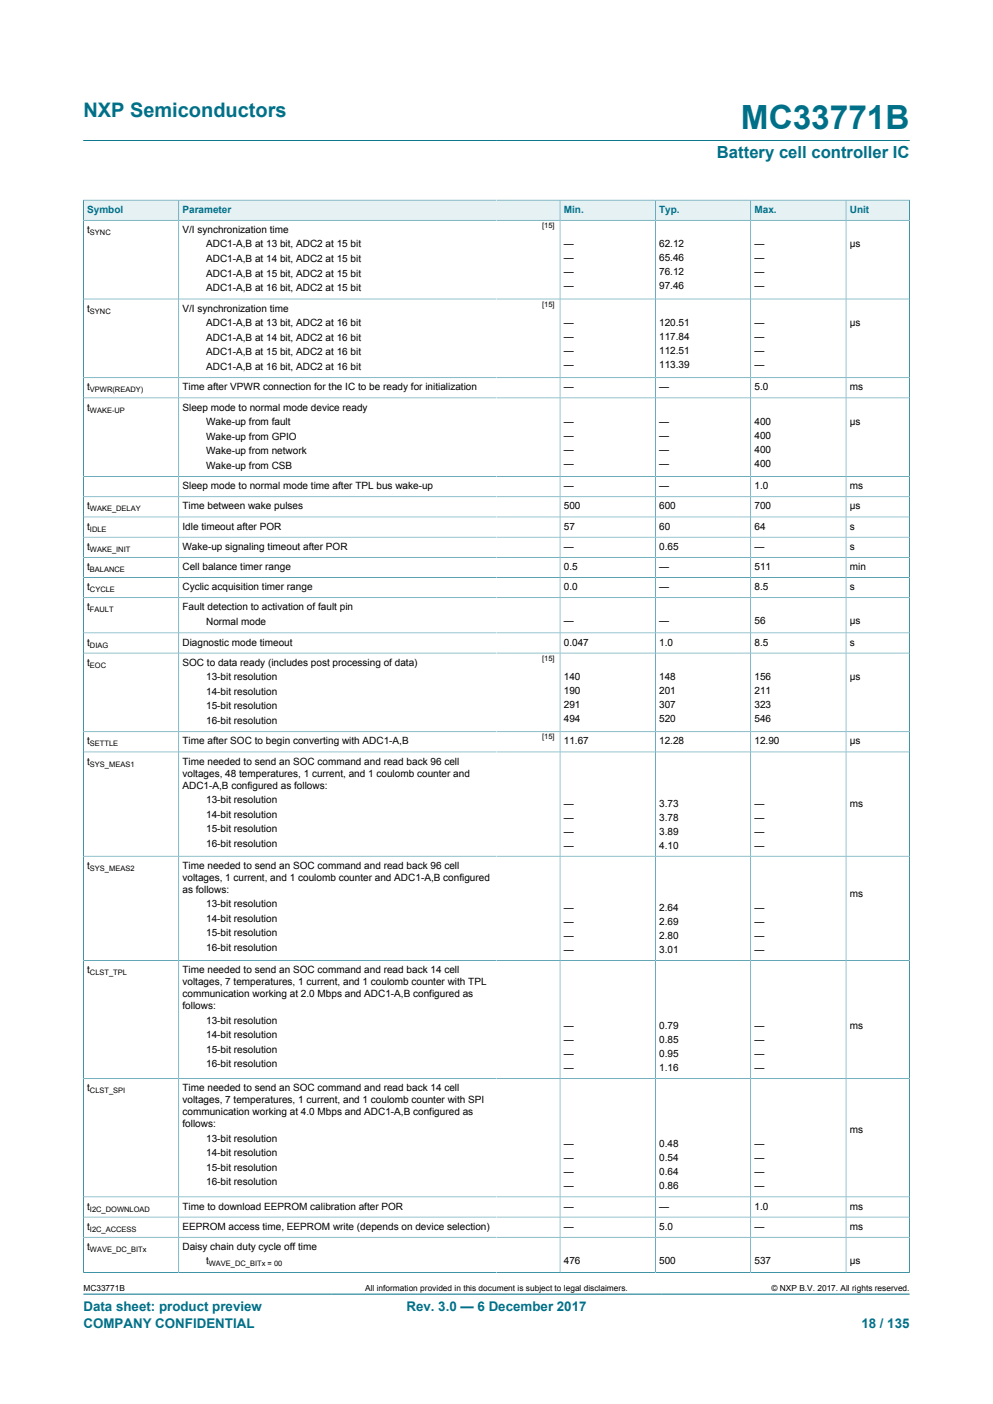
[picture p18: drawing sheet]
<svg xmlns="http://www.w3.org/2000/svg" width="210mm" height="297mm" viewBox="0 0 210 297" stroke-linecap="round" stroke-linejoin="round" font-family="sans-serif">
<defs><g id="words">
<text font-size="7.1" fill="#007088" x="156.7" y="27.2">MC33771B</text>
<text font-size="4.2" fill="#007088" x="17.6" y="24.8">NXP Semiconductors</text>
<text font-size="3.5" fill="#007088" x="151.6" y="33.5">Battery cell controller IC</text>
<g font-size="2.8" fill="#007088">
<text x="17.6" y="277.3">Data sheet: product preview</text>
<text x="17.6" y="281">COMPANY CONFIDENTIAL</text>
<text x="86" y="277.3">Rev. 3.0 — 6 December 2017</text>
<text x="182.2" y="281">18 / 135</text>
</g>
<g font-size="2.1" fill="#007088">
<text x="18.4" y="45">Symbol</text>
<text x="38.6" y="45">Parameter</text>
<text x="119.2" y="45">Min.</text>
<text x="139.4" y="45">Typ.</text>
<text x="159.6" y="45">Max.</text>
<text x="179.7" y="45">Unit</text>
</g>
<g font-size="2.1">
<text x="18.4" y="49.3">t</text>
<text x="38.6" y="49.3">V/I synchronization time</text>
<text x="43.6" y="52.4">ADC1-A,B at 13 bit, ADC2 at 15 bit</text>
<text x="119.2" y="52.2">—</text>
<text x="139.4" y="52.2">62.12</text>
<text x="159.6" y="52.2">—</text>
<text x="179.7" y="52.2">µs</text>
<text x="43.6" y="55.4">ADC1-A,B at 14 bit, ADC2 at 15 bit</text>
<text x="43.6" y="58.5">ADC1-A,B at 15 bit, ADC2 at 15 bit</text>
<text x="119.2" y="55.2">—</text>
<text x="119.2" y="58.2">—</text>
<text x="139.4" y="55.2">65.46</text>
<text x="139.4" y="58.2">76.12</text>
<text x="159.6" y="55.2">—</text>
<text x="159.6" y="58.2">—</text>
<text x="18.4" y="65.9">t</text>
<text x="38.6" y="65.9">V/I synchronization time</text>
<text x="43.6" y="61.6">ADC1-A,B at 16 bit, ADC2 at 15 bit</text>
<text x="119.2" y="61.1">—</text>
<text x="139.4" y="61.1">97.46</text>
<text x="159.6" y="61.1">—</text>
<text x="43.6" y="69">ADC1-A,B at 13 bit, ADC2 at 16 bit</text>
<text x="119.2" y="68.9">—</text>
<text x="119.2" y="71.9">—</text>
<text x="139.4" y="68.9">120.51</text>
<text x="139.4" y="71.9">117.84</text>
<text x="159.6" y="68.9">—</text>
<text x="159.6" y="71.9">—</text>
<text x="179.7" y="68.9">µs</text>
<text x="43.6" y="72.1">ADC1-A,B at 14 bit, ADC2 at 16 bit</text>
<text x="43.6" y="75.1">ADC1-A,B at 15 bit, ADC2 at 16 bit</text>
<text x="119.2" y="74.8">—</text>
<text x="119.2" y="77.8">—</text>
<text x="139.4" y="74.8">112.51</text>
<text x="139.4" y="77.8">113.39</text>
<text x="159.6" y="74.8">—</text>
<text x="159.6" y="77.8">—</text>
<text x="18.4" y="82.6">t</text>
<text x="38.6" y="82.6">Time after VPWR connection for the IC to be ready for initialization</text>
<text x="43.6" y="78.2">ADC1-A,B at 16 bit, ADC2 at 16 bit</text>
<text x="119.2" y="82.6">—</text>
<text x="139.4" y="82.6">—</text>
<text x="159.6" y="82.6">5.0</text>
<text x="179.7" y="82.6">ms</text>
<text x="18.4" y="86.9">t</text>
<text x="38.6" y="86.9">Sleep mode to normal mode device ready</text>
<text x="43.6" y="89.9">Wake-up from fault</text>
<text x="119.2" y="89.8">—</text>
<text x="139.4" y="89.8">—</text>
<text x="159.6" y="89.8">400</text>
<text x="179.7" y="89.8">µs</text>
<text x="43.6" y="93">Wake-up from GPIO</text>
<text x="119.2" y="92.8">—</text>
<text x="119.2" y="95.7">—</text>
<text x="139.4" y="92.8">—</text>
<text x="139.4" y="95.7">—</text>
<text x="159.6" y="92.8">400</text>
<text x="159.6" y="95.7">400</text>
<text x="43.6" y="96.1">Wake-up from network</text>
<text x="43.6" y="99.1">Wake-up from CSB</text>
<text x="119.2" y="98.7">—</text>
<text x="139.4" y="98.7">—</text>
<text x="159.6" y="98.7">400</text>
<text x="18.4" y="107.8">t</text>
<text x="38.6" y="103.5">Sleep mode to normal mode time after TPL bus wake-up</text>
<text x="38.6" y="107.8">Time between wake pulses</text>
<text x="119.2" y="103.5">—</text>
<text x="119.2" y="107.8">500</text>
<text x="139.4" y="103.5">—</text>
<text x="139.4" y="107.8">600</text>
<text x="159.6" y="103.5">1.0</text>
<text x="159.6" y="107.8">700</text>
<text x="179.7" y="103.5">ms</text>
<text x="179.7" y="107.8">µs</text>
<text x="18.4" y="112">t</text>
<text x="38.6" y="112">Idle timeout after POR</text>
<text x="119.2" y="112">57</text>
<text x="139.4" y="112">60</text>
<text x="159.6" y="112">64</text>
<text x="179.7" y="112">s</text>
<text x="18.4" y="116.3">t</text>
<text x="38.6" y="116.3">Wake-up signaling timeout after POR</text>
<text x="119.2" y="116.3">—</text>
<text x="139.4" y="116.3">0.65</text>
<text x="159.6" y="116.3">—</text>
<text x="179.7" y="116.3">s</text>
<text x="18.4" y="120.6">t</text>
<text x="18.4" y="124.8">t</text>
<text x="38.6" y="120.6">Cell balance timer range</text>
<text x="38.6" y="124.8">Cyclic acquisition timer range</text>
<text x="119.2" y="120.6">0.5</text>
<text x="119.2" y="124.8">0.0</text>
<text x="139.4" y="120.6">—</text>
<text x="139.4" y="124.8">—</text>
<text x="159.6" y="120.6">511</text>
<text x="159.6" y="124.8">8.5</text>
<text x="179.7" y="120.6">min</text>
<text x="179.7" y="124.8">s</text>
<text x="18.4" y="129.1">t</text>
<text x="38.6" y="129.1">Fault detection to activation of fault pin</text>
<text x="18.4" y="136.6">t</text>
<text x="38.6" y="136.6">Diagnostic mode timeout</text>
<text x="43.6" y="132.2">Normal mode</text>
<text x="119.2" y="132.1">—</text>
<text x="119.2" y="136.6">0.047</text>
<text x="139.4" y="132.1">—</text>
<text x="139.4" y="136.6">1.0</text>
<text x="159.6" y="132.1">56</text>
<text x="159.6" y="136.6">8.5</text>
<text x="179.7" y="132.1">µs</text>
<text x="179.7" y="136.6">s</text>
<text x="18.4" y="140.8">t</text>
<text x="38.6" y="140.8">SOC to data ready (includes post processing of data)</text>
<text x="43.6" y="143.9">13-bit resolution</text>
<text x="119.2" y="143.8">140</text>
<text x="139.4" y="143.8">148</text>
<text x="159.6" y="143.8">156</text>
<text x="179.7" y="143.8">µs</text>
<text x="43.6" y="147">14-bit resolution</text>
<text x="119.2" y="146.8">190</text>
<text x="119.2" y="149.7">291</text>
<text x="139.4" y="146.8">201</text>
<text x="139.4" y="149.7">307</text>
<text x="159.6" y="146.8">211</text>
<text x="159.6" y="149.7">323</text>
<text x="43.6" y="150">15-bit resolution</text>
<text x="43.6" y="153.1">16-bit resolution</text>
<text x="119.2" y="152.7">494</text>
<text x="139.4" y="152.7">520</text>
<text x="159.6" y="152.7">546</text>
<text x="18.4" y="157.5">t</text>
<text x="18.4" y="161.8">t</text>
<text x="38.6" y="157.5">Time after SOC to begin converting with ADC1-A,B</text>
<text x="38.6" y="161.8">Time needed to send an SOC command and read back 96 cell</text>
<text x="119.2" y="157.5">11.67</text>
<text x="139.4" y="157.5">12.28</text>
<text x="159.6" y="157.5">12.90</text>
<text x="179.7" y="157.5">µs</text>
<text x="38.6" y="164.3">voltages, 48 temperatures, 1 current, and 1 coulomb counter and</text>
<text x="38.6" y="166.8">ADC1-A,B configured as follows:</text>
<text x="43.6" y="169.9">13-bit resolution</text>
<text x="43.6" y="173">14-bit resolution</text>
<text x="119.2" y="170.6">—</text>
<text x="119.2" y="173.6">—</text>
<text x="139.4" y="170.6">3.73</text>
<text x="139.4" y="173.6">3.78</text>
<text x="159.6" y="170.6">—</text>
<text x="159.6" y="173.6">—</text>
<text x="179.7" y="170.6">ms</text>
<text x="43.6" y="176">15-bit resolution</text>
<text x="43.6" y="179.1">16-bit resolution</text>
<text x="119.2" y="176.6">—</text>
<text x="119.2" y="179.5">—</text>
<text x="139.4" y="176.6">3.89</text>
<text x="139.4" y="179.5">4.10</text>
<text x="159.6" y="176.6">—</text>
<text x="159.6" y="179.5">—</text>
<text x="18.4" y="183.8">t</text>
<text x="38.6" y="183.8">Time needed to send an SOC command and read back 96 cell</text>
<text x="38.6" y="186.3">voltages, 1 current, and 1 coulomb counter and ADC1-A,B configured</text>
<text x="38.6" y="188.9">as follows:</text>
<text x="43.6" y="191.9">13-bit resolution</text>
<text x="179.7" y="189.7">ms</text>
<text x="43.6" y="195">14-bit resolution</text>
<text x="119.2" y="192.7">—</text>
<text x="119.2" y="195.7">—</text>
<text x="139.4" y="192.7">2.64</text>
<text x="139.4" y="195.7">2.69</text>
<text x="159.6" y="192.7">—</text>
<text x="159.6" y="195.7">—</text>
<text x="43.6" y="198.1">15-bit resolution</text>
<text x="43.6" y="201.2">16-bit resolution</text>
<text x="119.2" y="198.6">—</text>
<text x="119.2" y="201.6">—</text>
<text x="139.4" y="198.6">2.80</text>
<text x="139.4" y="201.6">3.01</text>
<text x="159.6" y="198.6">—</text>
<text x="159.6" y="201.6">—</text>
<text x="18.4" y="205.8">t</text>
<text x="38.6" y="205.8">Time needed to send an SOC command and read back 14 cell</text>
<text x="38.6" y="208.4">voltages, 7 temperatures, 1 current, and 1 coulomb counter with TPL</text>
<text x="38.6" y="210.9">communication working at 2.0 Mbps and ADC1-A,B configured as</text>
<text x="38.6" y="213.5">follows:</text>
<text x="43.6" y="216.5">13-bit resolution</text>
<text x="43.6" y="219.6">14-bit resolution</text>
<text x="119.2" y="217.7">—</text>
<text x="119.2" y="220.7">—</text>
<text x="139.4" y="217.7">0.79</text>
<text x="139.4" y="220.7">0.85</text>
<text x="159.6" y="217.7">—</text>
<text x="159.6" y="220.7">—</text>
<text x="179.7" y="217.7">ms</text>
<text x="43.6" y="222.7">15-bit resolution</text>
<text x="43.6" y="225.7">16-bit resolution</text>
<text x="119.2" y="223.6">—</text>
<text x="119.2" y="226.6">—</text>
<text x="139.4" y="223.6">0.95</text>
<text x="139.4" y="226.6">1.16</text>
<text x="159.6" y="223.6">—</text>
<text x="159.6" y="226.6">—</text>
<text x="18.4" y="230.9">t</text>
<text x="38.6" y="230.9">Time needed to send an SOC command and read back 14 cell</text>
<text x="38.6" y="233.4">voltages, 7 temperatures, 1 current, and 1 coulomb counter with SPI</text>
<text x="38.6" y="235.9">communication working at 4.0 Mbps and ADC1-A,B configured as</text>
<text x="38.6" y="238.5">follows:</text>
<text x="179.7" y="239.7">ms</text>
<text x="43.6" y="241.5">13-bit resolution</text>
<text x="43.6" y="244.6">14-bit resolution</text>
<text x="119.2" y="242.7">—</text>
<text x="119.2" y="245.7">—</text>
<text x="139.4" y="242.7">0.48</text>
<text x="139.4" y="245.7">0.54</text>
<text x="159.6" y="242.7">—</text>
<text x="159.6" y="245.7">—</text>
<text x="43.6" y="247.7">15-bit resolution</text>
<text x="43.6" y="250.8">16-bit resolution</text>
<text x="119.2" y="248.6">—</text>
<text x="119.2" y="251.6">—</text>
<text x="139.4" y="248.6">0.64</text>
<text x="139.4" y="251.6">0.86</text>
<text x="159.6" y="248.6">—</text>
<text x="159.6" y="251.6">—</text>
<text x="18.4" y="255.9">t</text>
<text x="38.6" y="255.9">Time to download EEPROM calibration after POR</text>
<text x="119.2" y="255.9">—</text>
<text x="139.4" y="255.9">—</text>
<text x="159.6" y="255.9">1.0</text>
<text x="179.7" y="255.9">ms</text>
<text x="18.4" y="260.1">t</text>
<text x="38.6" y="260.1">EEPROM access time, EEPROM write (depends on device selection)</text>
<text x="119.2" y="260.1">—</text>
<text x="139.4" y="260.1">5.0</text>
<text x="159.6" y="260.1">—</text>
<text x="179.7" y="260.1">ms</text>
<text x="18.4" y="264.4">t</text>
<text x="38.6" y="264.4">Daisy chain duty cycle off time</text>
<text x="43.6" y="267.5">t</text>
<text x="119.2" y="267.4">476</text>
<text x="139.4" y="267.4">500</text>
<text x="159.6" y="267.4">537</text>
<text x="179.7" y="267.4">µs</text>
</g>
<g font-size="1.8">
<text x="17.6" y="273.1">MC33771B</text>
<text x="77.2" y="273.1">All information provided in this document is subject to legal disclaimers.</text>
<text x="163.2" y="273.1">© NXP B.V. 2017. All rights reserved.</text>
</g>
<g font-size="1.6">
<text x="19" y="49.7">SYNC</text>
<text x="114.6" y="48.2">[15]</text>
<text x="114.6" y="64.8">[15]</text>
<text x="19" y="66.3">SYNC</text>
<text x="19" y="83">VPWR(READY)</text>
<text x="19" y="87.3">WAKE-UP</text>
<text x="19" y="108.2">WAKE_DELAY</text>
<text x="19" y="112.5">IDLE</text>
<text x="19" y="116.7">WAKE_INIT</text>
<text x="19" y="121">BALANCE</text>
<text x="19" y="125.3">CYCLE</text>
<text x="19" y="129.5">FAULT</text>
<text x="19" y="137">DIAG</text>
<text x="19" y="141.2">EOC</text>
<text x="114.6" y="139.7">[15]</text>
<text x="19" y="157.9">SETTLE</text>
<text x="114.6" y="156.4">[15]</text>
<text x="19" y="162.2">SYS_MEAS1</text>
<text x="19" y="184.2">SYS_MEAS2</text>
<text x="19" y="206.3">CLST_TPL</text>
<text x="19" y="231.3">CLST_SPI</text>
<text x="19" y="256.3">I2C_DOWNLOAD</text>
<text x="19" y="260.6">I2C_ACCESS</text>
<text x="19" y="264.8">WAVE_DC_BITx</text>
<text x="44.2" y="267.9">WAVE_DC_BITx = 00</text>
</g>
</g></defs>
<path d="M17.6 29.7h174.8M17.6 273.8h174.8" fill="none" stroke="#007088" stroke-width=".21"/>
<path d="M17.7 42.4h20v4.1h-20z" fill="#e6f1f3"/>
<path d="M17.6 42.2v4.4h20.2v-4.3h-20.2" fill="none" stroke="#007088" stroke-width=".21"/>
<path d="M37.9 42.4h67.1v4.1h-67.1z" fill="#e6f1f3"/>
<path d="M105 42.3h-67.2v4.3h67.2" fill="none" stroke="#007088" stroke-width=".21"/>
<path d="M105 42.4h13.4v4.1h-13.4z" fill="#e6f1f3"/>
<path d="M105 42.3h13.4v4.3h-13.4" fill="none" stroke="#007088" stroke-width=".21"/>
<path d="M118.5 42.4h20v4.1h-20z" fill="#e6f1f3"/>
<path d="M118.4 42.3h20.2v4.3h-20.2z" fill="none" stroke="#007088" stroke-width=".21"/>
<path d="M138.7 42.4h20v4.1h-20z" fill="#e6f1f3"/>
<path d="M138.6 42.3h20.2v4.3h-20.2z" fill="none" stroke="#007088" stroke-width=".21"/>
<path d="M158.8 42.4h20v4.1h-20z" fill="#e6f1f3"/>
<path d="M158.8 42.3h20.1v4.3h-20.1z" fill="none" stroke="#007088" stroke-width=".21"/>
<path d="M179 42.4h13.3v4.1h-13.3z" fill="#e6f1f3"/>
<g fill="none" stroke="#007088" stroke-width=".21">
<path d="M37.8 46.6v222.6M118.4 46.6v222.6M138.6 46.6v222.6M158.8 46.6v222.6M192.4 42.2v227.1M192.4 46.6h-174.8v222.7M192.4 42.3h-13.5v226.9M17.6 63.3h174.8M17.6 79.9h174.8M17.6 84.2h174.8M17.6 100.8h174.8M17.6 105.1h174.8"/>
<path d="M17.6 109.4h174.8M17.6 113.6h174.8M17.6 117.9h174.8M17.6 122.2h174.8M17.6 126.4h174.8M17.6 133.9h174.8M17.6 138.1h174.8M17.6 154.8h174.8M17.6 159.1h174.8M17.6 181.1h174.8M17.6 203.2h174.8M17.6 228.2h174.8"/>
<path d="M17.6 253.2h174.8M17.6 257.5h174.8M17.6 269.2h174.8M17.6 261.7h174.8"/>
</g>
<use href="#words"/>
</svg>
